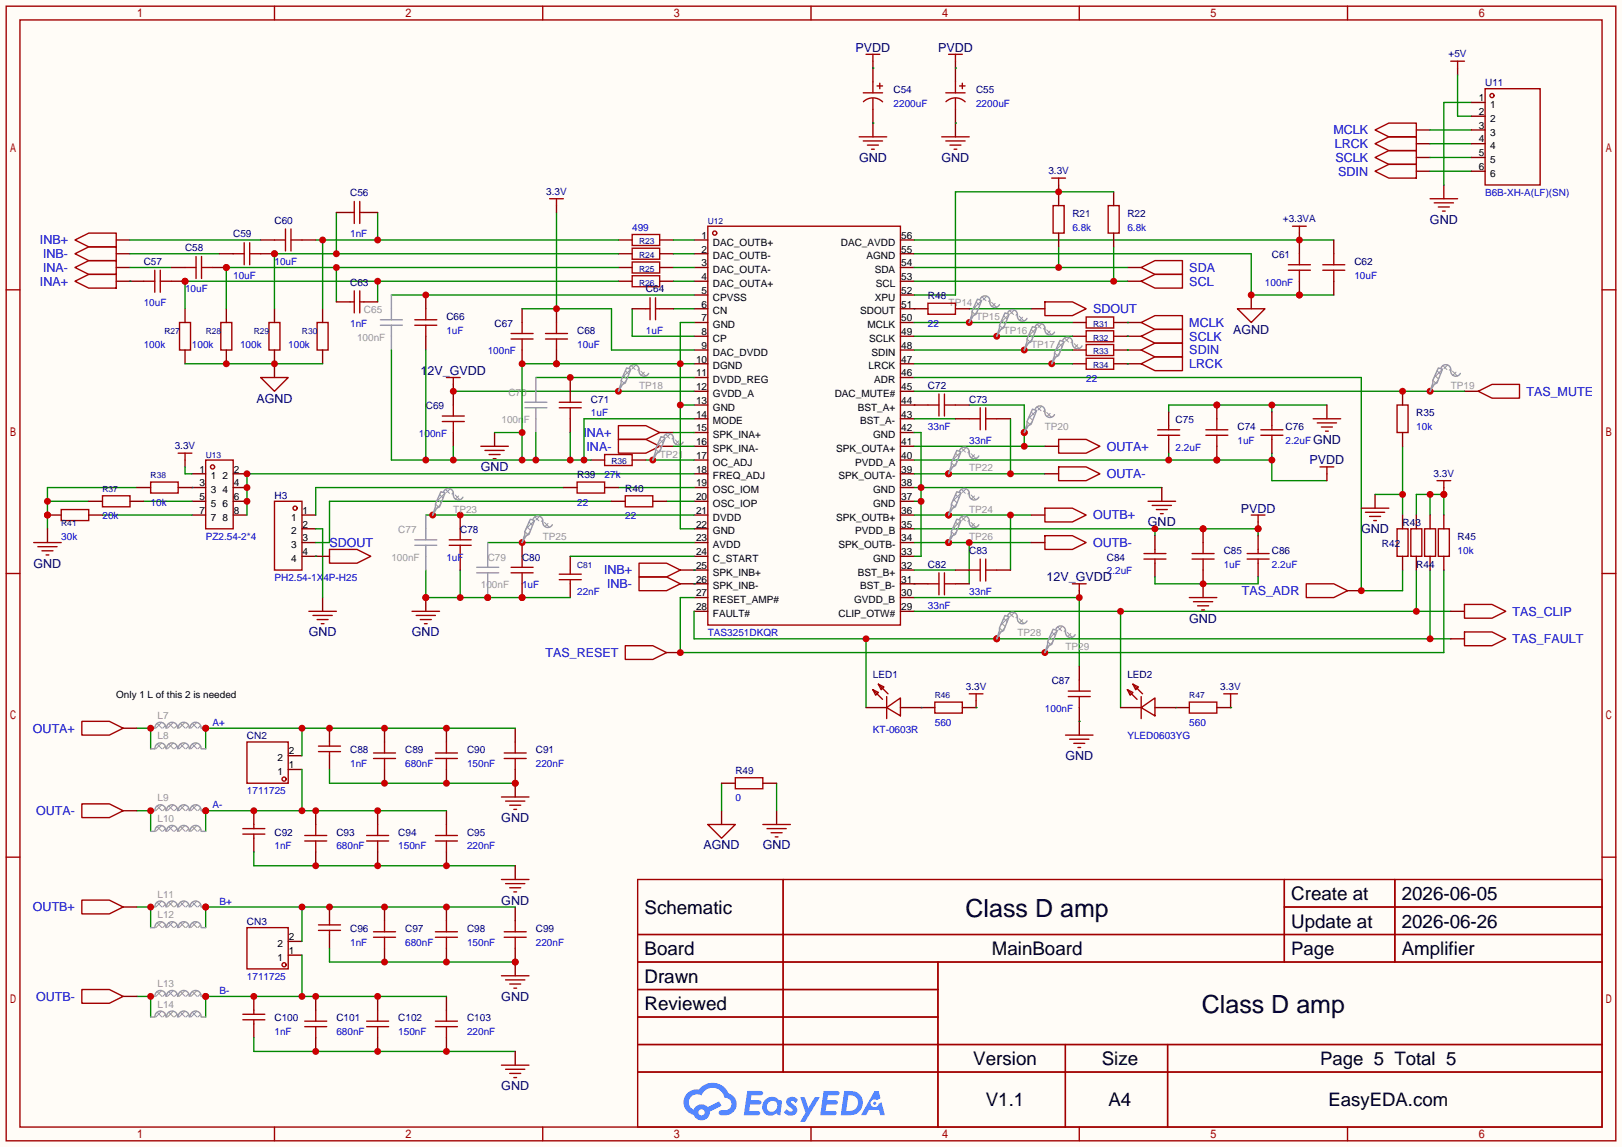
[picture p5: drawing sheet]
<svg xmlns="http://www.w3.org/2000/svg" width="299mm" height="212mm" viewBox="0 0 299 212" stroke-linecap="round" stroke-linejoin="round" font-family="sans-serif">
<defs><g id="words">
<g font-size="4.6">
<text x="178.3" y="169.4">Class D amp</text>
<text x="221.9" y="187.1">Class D amp</text>
</g>
<g font-size="3.5">
<text x="238.4" y="166.2">Create at</text>
<text x="258.8" y="166.2">2026-06-05</text>
<text x="119" y="168.8">Schematic</text>
<text x="238.4" y="171.3">Update at</text>
<text x="258.8" y="171.3">2026-06-26</text>
<text x="119" y="176.4">Board</text>
<text x="183.1" y="176.4">MainBoard</text>
<text x="258.8" y="176.4">Amplifier</text>
<text x="119" y="181.5">Drawn</text>
<text x="119" y="186.6">Reviewed</text>
<text x="179.7" y="196.7">Version</text>
<text x="203.4" y="196.7">Size</text>
<text x="182" y="204.3">V1.1</text>
<text x="204.7" y="204.3">A4</text>
</g>
<g font-size="3.4">
<text x="238.4" y="176.4">Page</text>
<text x="243.7" y="196.7">Page 5 Total 5</text>
<text x="245.3" y="204.3">EasyEDA.com</text>
</g>
<g font-size="2.3" fill="#000080">
<text x="158" y="9.6">PVDD</text>
<text x="173.2" y="9.6">PVDD</text>
<text x="158.6" y="29.9">GND</text>
<text x="173.8" y="29.9">GND</text>
<text x="264" y="41.3">GND</text>
<text x="227.7" y="61.6">AGND</text>
<text x="77.7" y="69.3">12V_GVDD</text>
<text x="47.3" y="74.3">AGND</text>
<text x="242.4" y="82">GND</text>
<text x="88.7" y="87">GND</text>
<text x="241.8" y="85.8">PVDD</text>
<text x="229.1" y="94.7">PVDD</text>
<text x="211.9" y="97.2">GND</text>
<text x="251.3" y="98.5">GND</text>
<text x="6.2" y="104.8">GND</text>
<text x="193.2" y="107.4">12V_GVDD</text>
<text x="57" y="117.5">GND</text>
<text x="76" y="117.5">GND</text>
<text x="219.6" y="115">GND</text>
<text x="196.7" y="140.4">GND</text>
<text x="92.6" y="151.8">GND</text>
<text x="129.9" y="156.9">AGND</text>
<text x="140.8" y="156.9">GND</text>
<text x="92.6" y="167.1">GND</text>
<text x="92.6" y="184.8">GND</text>
<text x="92.6" y="201.3">GND</text>
</g>
<g font-size="2.3" fill="#00f">
<text x="246.2" y="24.8">MCLK</text>
<text x="246.4" y="27.4">LRCK</text>
<text x="246.6" y="29.9">SCLK</text>
<text x="247.1" y="32.4">SDIN</text>
<text x="7.4" y="45.1">INB+</text>
<text x="8" y="47.7">INB-</text>
<text x="7.4" y="52.8">INA+</text>
<text x="8" y="50.2">INA-</text>
<text x="219.6" y="50.2">SDA</text>
<text x="219.6" y="52.8">SCL</text>
<text x="201.8" y="57.8">SDOUT</text>
<text x="219.6" y="60.4">MCLK</text>
<text x="219.6" y="62.9">SCLK</text>
<text x="219.6" y="65.5">SDIN</text>
<text x="219.6" y="68">LRCK</text>
<text x="281.8" y="73.1">TAS_MUTE</text>
<text x="107.7" y="80.7">INA+</text>
<text x="108.3" y="83.2">INA-</text>
<text x="204.3" y="83.2">OUTA+</text>
<text x="204.3" y="88.3">OUTA-</text>
<text x="201.8" y="95.9">OUTB+</text>
<text x="60.8" y="101">SDOUT</text>
<text x="201.8" y="101">OUTB-</text>
<text x="111.5" y="106.1">INB+</text>
<text x="112.1" y="108.6">INB-</text>
<text x="229.3" y="109.9">TAS_ADR</text>
<text x="279.3" y="113.7">TAS_CLIP</text>
<text x="279.3" y="118.8">TAS_FAULT</text>
<text x="100.7" y="121.3">TAS_RESET</text>
<text x="6.1" y="135.3">OUTA+</text>
<text x="6.7" y="150.5">OUTA-</text>
<text x="6.1" y="168.3">OUTB+</text>
<text x="6.7" y="184.8">OUTB-</text>
</g>
<g font-size="1.8" fill="#000080">
<text x="267.4" y="10.6">+5V</text>
<text x="165" y="17.2">C54</text>
<text x="180.2" y="17.2">C55</text>
<text x="274.2" y="15.9">U11</text>
<text x="100.8" y="36">3.3V</text>
<text x="193.6" y="32.2">3.3V</text>
<text x="50.7" y="41.3">C60</text>
<text x="64.6" y="36.2">C56</text>
<text x="198" y="40.1">R21</text>
<text x="208.2" y="40.1">R22</text>
<text x="236.8" y="41.1">+3.3VA</text>
<text x="34.2" y="46.4">C58</text>
<text x="43.1" y="43.9">C59</text>
<text x="234.8" y="47.7">C61</text>
<text x="26.5" y="48.9">C57</text>
<text x="64.6" y="52.8">C63</text>
<text x="250.1" y="48.9">C62</text>
<text x="82.4" y="59.1">C66</text>
<text x="119.3" y="54">C64</text>
<text x="171.3" y="55.3">R48</text>
<text x="91.3" y="60.4">C67</text>
<text x="106.6" y="61.6">C68</text>
<text x="171.3" y="71.8">C72</text>
<text x="78.6" y="75.6">C69</text>
<text x="109.1" y="74.3">C71</text>
<text x="178.9" y="74.3">C73</text>
<text x="261.5" y="76.9">R35</text>
<text x="32.3" y="83">3.3V</text>
<text x="217" y="78.2">C75</text>
<text x="228.5" y="79.4">C74</text>
<text x="237.4" y="79.4">C76</text>
<text x="106.6" y="88.3">R39</text>
<text x="264.7" y="88.1">3.3V</text>
<text x="50.7" y="92.1">H3</text>
<text x="115.4" y="90.9">R40</text>
<text x="85" y="98.5">C78</text>
<text x="255.1" y="101">R42</text>
<text x="259" y="97.2">R43</text>
<text x="269.1" y="99.7">R45</text>
<text x="96.4" y="103.6">C80</text>
<text x="171.3" y="104.8">C82</text>
<text x="178.9" y="102.3">C83</text>
<text x="204.3" y="103.6">C84</text>
<text x="225.9" y="102.3">C85</text>
<text x="234.8" y="102.3">C86</text>
<text x="261.5" y="104.8">R44</text>
<text x="161.2" y="125.1">LED1</text>
<text x="208.2" y="125.1">LED2</text>
<text x="178.3" y="127.4">3.3V</text>
<text x="194.2" y="126.4">C87</text>
<text x="225.3" y="127.4">3.3V</text>
<text x="45.6" y="136.6">CN2</text>
<text x="64.6" y="139.1">C88</text>
<text x="74.8" y="139.1">C89</text>
<text x="86.2" y="139.1">C90</text>
<text x="98.9" y="139.1">C91</text>
<text x="135.8" y="142.9">R49</text>
<text x="50.7" y="154.4">C92</text>
<text x="62.1" y="154.4">C93</text>
<text x="73.5" y="154.4">C94</text>
<text x="86.2" y="154.4">C95</text>
<text x="45.6" y="170.9">CN3</text>
<text x="64.6" y="172.1">C96</text>
<text x="74.8" y="172.1">C97</text>
<text x="86.2" y="172.1">C98</text>
<text x="98.9" y="172.1">C99</text>
<text x="50.7" y="188.6">C100</text>
<text x="62.1" y="188.6">C101</text>
<text x="73.5" y="188.6">C102</text>
<text x="86.2" y="188.6">C103</text>
</g>
<g font-size="1.8" fill="#00f">
<text x="165" y="19.7">2200uF</text>
<text x="180.2" y="19.7">2200uF</text>
<text x="274.2" y="36.2">B6B-XH-A(LF)(SN)</text>
<text x="64.6" y="43.9">1nF</text>
<text x="116.7" y="42.6">499</text>
<text x="198" y="42.6">6.8k</text>
<text x="208.2" y="42.6">6.8k</text>
<text x="43.1" y="51.5">10uF</text>
<text x="50.7" y="48.9">10uF</text>
<text x="233.6" y="52.8">100nF</text>
<text x="250.1" y="51.5">10uF</text>
<text x="26.5" y="56.6">10uF</text>
<text x="34.2" y="54">10uF</text>
<text x="26.5" y="64.2">100k</text>
<text x="35.4" y="64.2">100k</text>
<text x="44.3" y="64.2">100k</text>
<text x="53.2" y="64.2">100k</text>
<text x="64.6" y="60.4">1nF</text>
<text x="82.4" y="61.6">1uF</text>
<text x="90" y="65.5">100nF</text>
<text x="106.6" y="64.2">10uF</text>
<text x="119.3" y="61.6">1uF</text>
<text x="171.3" y="60.4">22</text>
<text x="200.5" y="70.5">22</text>
<text x="109.1" y="76.9">1uF</text>
<text x="77.3" y="80.7">100nF</text>
<text x="171.3" y="79.4">33nF</text>
<text x="178.9" y="82">33nF</text>
<text x="217" y="83.2">2.2uF</text>
<text x="228.5" y="82">1uF</text>
<text x="237.4" y="82">2.2uF</text>
<text x="261.5" y="79.4">10k</text>
<text x="111.6" y="88.3">27k</text>
<text x="18.9" y="95.9">20k</text>
<text x="27.8" y="93.4">10k</text>
<text x="106.6" y="93.4">22</text>
<text x="115.4" y="95.9">22</text>
<text x="11.3" y="99.7">30k</text>
<text x="38" y="99.7">PZ2.54-2*4</text>
<text x="50.7" y="107.4">PH2.54-1X4P-H25</text>
<text x="82.4" y="103.6">1uF</text>
<text x="204.3" y="106.1">2.2uF</text>
<text x="225.9" y="104.8">1uF</text>
<text x="234.8" y="104.8">2.2uF</text>
<text x="269.1" y="102.3">10k</text>
<text x="96.4" y="108.6">1uF</text>
<text x="106.6" y="109.9">22nF</text>
<text x="171.3" y="112.4">33nF</text>
<text x="178.9" y="109.9">33nF</text>
<text x="130.7" y="117.5">TAS3251DKQR</text>
<text x="192.9" y="131.5">100nF</text>
<text x="39.2" y="134">A+</text>
<text x="161.2" y="135.3">KT-0603R</text>
<text x="172.6" y="134">560</text>
<text x="208.2" y="136.6">YLED0603YG</text>
<text x="219.6" y="134">560</text>
<text x="64.6" y="141.7">1nF</text>
<text x="74.8" y="141.7">680nF</text>
<text x="86.2" y="141.7">150nF</text>
<text x="98.9" y="141.7">220nF</text>
<text x="39.2" y="149.3">A-</text>
<text x="45.6" y="146.7">1711725</text>
<text x="135.8" y="148">0</text>
<text x="50.7" y="156.9">1nF</text>
<text x="62.1" y="156.9">680nF</text>
<text x="73.5" y="156.9">150nF</text>
<text x="86.2" y="156.9">220nF</text>
<text x="40.5" y="167.1">B+</text>
<text x="64.6" y="174.7">1nF</text>
<text x="74.8" y="174.7">680nF</text>
<text x="86.2" y="174.7">150nF</text>
<text x="98.9" y="174.7">220nF</text>
<text x="40.5" y="183.6">B-</text>
<text x="45.6" y="181">1711725</text>
<text x="50.7" y="191.2">1nF</text>
<text x="62.1" y="191.2">680nF</text>
<text x="73.5" y="191.2">150nF</text>
<text x="86.2" y="191.2">220nF</text>
</g>
<g font-size="1.8">
<text x="273" y="18.7">1</text>
<text x="273" y="21.2">2</text>
<text x="273" y="23.8">3</text>
<text x="275.1" y="20">1</text>
<text x="275.1" y="22.5">2</text>
<text x="273" y="26.3">4</text>
<text x="273" y="28.9">5</text>
<text x="275.1" y="25">3</text>
<text x="275.1" y="27.6">4</text>
<text x="273" y="31.4">6</text>
<text x="275.1" y="30.1">5</text>
<text x="275.1" y="32.7">6</text>
<text x="129.5" y="44.1">1</text>
<text x="129.5" y="46.6">2</text>
<text x="131.6" y="45.4">DAC_OUTB+</text>
<text x="131.6" y="47.9">DAC_OUTB-</text>
<text x="155.2" y="45.4">DAC_AVDD</text>
<text x="160" y="47.9">AGND</text>
<text x="166.4" y="46.6">55</text>
<text x="166.4" y="44.1">56</text>
<text x="129.5" y="49.2">3</text>
<text x="129.5" y="51.7">4</text>
<text x="131.6" y="50.4">DAC_OUTA-</text>
<text x="131.6" y="53">DAC_OUTA+</text>
<text x="161.5" y="50.4">SDA</text>
<text x="161.7" y="53">SCL</text>
<text x="166.4" y="51.7">53</text>
<text x="166.4" y="49.2">54</text>
<text x="129.5" y="54.3">5</text>
<text x="129.5" y="56.8">6</text>
<text x="129.5" y="59.3">7</text>
<text x="131.6" y="55.5">CPVSS</text>
<text x="131.6" y="58.1">CN</text>
<text x="158.8" y="58.1">SDOUT</text>
<text x="161.5" y="55.5">XPU</text>
<text x="166.4" y="59.3">50</text>
<text x="166.4" y="56.8">51</text>
<text x="166.4" y="54.3">52</text>
<text x="129.5" y="61.9">8</text>
<text x="129.5" y="64.4">9</text>
<text x="131.6" y="60.6">GND</text>
<text x="131.6" y="63.1">CP</text>
<text x="131.6" y="65.7">DAC_DVDD</text>
<text x="160.2" y="60.6">MCLK</text>
<text x="160.5" y="63.1">SCLK</text>
<text x="160.9" y="65.7">SDIN</text>
<text x="166.4" y="64.4">48</text>
<text x="166.4" y="61.9">49</text>
<text x="128.5" y="67">10</text>
<text x="128.5" y="69.5">11</text>
<text x="131.6" y="68.2">DGND</text>
<text x="131.6" y="70.8">DVDD_REG</text>
<text x="160.4" y="68.2">LRCK</text>
<text x="161.4" y="70.8">ADR</text>
<text x="166.4" y="69.5">46</text>
<text x="166.4" y="67">47</text>
<text x="128.5" y="72">12</text>
<text x="128.5" y="74.6">13</text>
<text x="128.5" y="77.1">14</text>
<text x="131.6" y="73.3">GVDD_A</text>
<text x="131.6" y="75.8">GND</text>
<text x="154.1" y="73.3">DAC_MUTE#</text>
<text x="158.4" y="75.8">BST_A+</text>
<text x="166.4" y="77.1">43</text>
<text x="166.4" y="74.6">44</text>
<text x="166.4" y="72">45</text>
<text x="128.5" y="79.7">15</text>
<text x="128.5" y="82.2">16</text>
<text x="131.6" y="78.4">MODE</text>
<text x="131.6" y="80.9">SPK_INA+</text>
<text x="131.6" y="83.5">SPK_INA-</text>
<text x="154.4" y="83.5">SPK_OUTA+</text>
<text x="158.8" y="78.4">BST_A-</text>
<text x="161.2" y="80.9">GND</text>
<text x="166.4" y="82.2">41</text>
<text x="166.4" y="79.7">42</text>
<text x="36.8" y="87.3">1</text>
<text x="36.8" y="89.8">3</text>
<text x="38.9" y="88.5">1</text>
<text x="41.1" y="88.5">2</text>
<text x="43.2" y="89.8">4</text>
<text x="43.2" y="87.3">2</text>
<text x="128.5" y="84.7">17</text>
<text x="128.5" y="87.3">18</text>
<text x="128.5" y="89.8">19</text>
<text x="131.6" y="86">OC_ADJ</text>
<text x="131.6" y="88.5">FREQ_ADJ</text>
<text x="154.8" y="88.5">SPK_OUTA-</text>
<text x="157.9" y="86">PVDD_A</text>
<text x="166.4" y="89.8">38</text>
<text x="166.4" y="87.3">39</text>
<text x="166.4" y="84.7">40</text>
<text x="36.8" y="92.4">5</text>
<text x="36.8" y="94.9">7</text>
<text x="38.9" y="91.1">3</text>
<text x="38.9" y="93.6">5</text>
<text x="41.1" y="93.6">6</text>
<text x="41.1" y="91.1">4</text>
<text x="43.2" y="94.9">8</text>
<text x="43.2" y="92.4">6</text>
<text x="55.9" y="94.9">1</text>
<text x="128.5" y="92.4">20</text>
<text x="128.5" y="94.9">21</text>
<text x="131.6" y="91.1">OSC_IOM</text>
<text x="131.6" y="93.6">OSC_IOP</text>
<text x="161.2" y="93.6">GND</text>
<text x="161.2" y="91.1">GND</text>
<text x="166.4" y="94.9">36</text>
<text x="166.4" y="92.4">37</text>
<text x="38.9" y="96.2">7</text>
<text x="41.1" y="96.2">8</text>
<text x="53.8" y="96.2">1</text>
<text x="53.8" y="98.7">2</text>
<text x="53.8" y="101.2">3</text>
<text x="55.9" y="97.4">2</text>
<text x="55.9" y="100">3</text>
<text x="128.5" y="97.4">22</text>
<text x="128.5" y="100">23</text>
<text x="131.6" y="96.2">DVDD</text>
<text x="131.6" y="98.7">GND</text>
<text x="131.6" y="101.2">AVDD</text>
<text x="154.4" y="96.2">SPK_OUTB+</text>
<text x="154.8" y="101.2">SPK_OUTB-</text>
<text x="157.9" y="98.7">PVDD_B</text>
<text x="166.4" y="100">34</text>
<text x="166.4" y="97.4">35</text>
<text x="53.8" y="103.8">4</text>
<text x="55.9" y="102.5">4</text>
<text x="128.5" y="102.5">24</text>
<text x="128.5" y="105.1">25</text>
<text x="128.5" y="107.6">26</text>
<text x="131.6" y="103.8">C_START</text>
<text x="131.6" y="106.3">SPK_INB+</text>
<text x="158.4" y="106.3">BST_B+</text>
<text x="161.2" y="103.8">GND</text>
<text x="166.4" y="107.6">31</text>
<text x="166.4" y="105.1">32</text>
<text x="166.4" y="102.5">33</text>
<text x="128.5" y="110.1">27</text>
<text x="128.5" y="112.7">28</text>
<text x="131.6" y="108.9">SPK_INB-</text>
<text x="131.6" y="111.4">RESET_AMP#</text>
<text x="131.6" y="113.9">FAULT#</text>
<text x="154.8" y="113.9">CLIP_OTW#</text>
<text x="157.7" y="111.4">GVDD_B</text>
<text x="158.8" y="108.9">BST_B-</text>
<text x="166.4" y="112.7">29</text>
<text x="166.4" y="110.1">30</text>
<text x="21.5" y="128.9">Only 1 L of this 2 is needed</text>
<text x="51.2" y="143.2">1</text>
<text x="51.2" y="140.6">2</text>
<text x="53.3" y="141.9">1</text>
<text x="53.3" y="139.3">2</text>
<text x="53.3" y="173.6">2</text>
<text x="51.2" y="177.4">1</text>
<text x="51.2" y="174.9">2</text>
<text x="53.3" y="176.2">1</text>
</g>
<g font-size="1.8" fill="#999">
<text x="67.2" y="57.8">C65</text>
<text x="175.1" y="56.6">TP14</text>
<text x="180.2" y="59.1">TP15</text>
<text x="65.9" y="62.9">100nF</text>
<text x="185.3" y="61.6">TP16</text>
<text x="190.4" y="64.2">TP17</text>
<text x="118" y="71.8">TP18</text>
<text x="267.8" y="71.8">TP19</text>
<text x="93.9" y="73.1">C70</text>
<text x="92.6" y="78.2">100nF</text>
<text x="192.9" y="79.4">TP20</text>
<text x="121.8" y="84.5">TP21</text>
<text x="178.9" y="87">TP22</text>
<text x="83.7" y="94.7">TP23</text>
<text x="178.9" y="94.7">TP24</text>
<text x="73.5" y="98.5">C77</text>
<text x="100.2" y="99.7">TP25</text>
<text x="178.9" y="99.7">TP26</text>
<text x="72.3" y="103.6">100nF</text>
<text x="90" y="103.6">C79</text>
<text x="88.8" y="108.6">100nF</text>
<text x="187.8" y="117.5">TP28</text>
<text x="196.7" y="120.1">TP29</text>
<text x="29.1" y="136.6">L8</text>
<text x="29.1" y="132.8">L7</text>
<text x="29.1" y="148">L9</text>
<text x="29.1" y="151.8">L10</text>
<text x="29.1" y="165.8">L11</text>
<text x="29.1" y="169.6">L12</text>
<text x="29.1" y="182.3">L13</text>
<text x="29.1" y="186.1">L14</text>
</g>
<g font-size="1.6" fill="#000080">
<text x="130.7" y="41.3">U12</text>
<text x="118" y="45.1">R23</text>
<text x="118" y="47.7">R24</text>
<text x="118" y="50.2">R25</text>
<text x="118" y="52.8">R26</text>
<text x="30.4" y="61.6">R27</text>
<text x="38" y="61.6">R28</text>
<text x="46.9" y="61.6">R29</text>
<text x="55.8" y="61.6">R30</text>
<text x="201.8" y="60.4">R31</text>
<text x="201.8" y="62.9">R32</text>
<text x="201.8" y="65.5">R33</text>
<text x="201.8" y="68">R34</text>
<text x="27.8" y="88.3">R38</text>
<text x="38" y="84.5">U13</text>
<text x="112.9" y="85.8">R36</text>
<text x="18.9" y="90.9">R37</text>
<text x="11.3" y="97.2">R41</text>
<text x="106.6" y="104.8">C81</text>
<text x="172.6" y="129">R46</text>
<text x="219.6" y="129">R47</text>
</g>
</g></defs>
<path d="M0 0h299.5v211.8h-299.5z" fill="#fffcf7"/>
<g fill="none" stroke="#a10000" stroke-width=".25">
<path d="M1.1 1.1h297.2v209.6h-297.2zM3.7 3.7h292.1v204.5h-292.1zM50.7 1.1v2.6M100.2 1.1v2.6M149.7 1.1v2.6M199.3 1.1v2.6M248.8 1.1v2.6M1.1 53.5h2.6M295.8 53.5h2.5M1.1 105.9h2.6M295.8 105.9h2.5M1.1 158.3h2.6"/>
<path d="M295.8 158.3h2.5M117.7 162.4h178.1v45.8h-178.1zM117.7 172.6h178.1M117.7 177.7h178.1M144.6 162.4v35.6M173.2 177.7v30.5M237.1 162.4v15.3M237.1 167.5h58.7M257.5 162.4v15.3M117.7 182.8h55.5M117.7 192.9h178.1M117.7 187.8h55.5"/>
<path d="M117.7 198h178.1M196.7 192.9v15.3M215.6 192.9v15.3M50.7 208.2v2.5M100.2 208.2v2.5M149.7 208.2v2.5M199.3 208.2v2.5M248.8 208.2v2.5"/>
</g>
<g fill="#5487ff">
<path d="M145.5 202.8a1.3 1.3 0 0 1 1.8 .3l-.4 .6a.54 .54 0 0 0-.9-.2l.1 .2a1.58 1.58 0 0 1 1.1 1.6 1.43 1.43 0 0 1-2.5 .1l.5-.6a.64 .64 0 0 0 .5 .5 .64 .64 0 0 0 .7-.3l-.2-.2a1.6 1.6 0 0 1-1-1.6z"/>
<path d="M147.7 202.7h.9l.7 1.9 1.1-1.9h.9l-2.7 4.5h-.9l1-1.7z"/>
<path d="M138 201.5h1.6a1.31 1.31 0 0 1 1.2 .2 .4 .4 0 0 1-.3 .6h-1.8l-.1 .9h1.6a.4 .4 0 0 1 .4 .4 .4 .4 0 0 1-.4 .4h-1.7l-.2 1.2h.8a1.23 1.23 0 0 1 1.2 .2 .39 .39 0 0 1-.3 .6h-2.7z"/>
<path d="M152.1 201.5h1.6a1.32 1.32 0 0 1 1.3 .2 .39 .39 0 0 1-.4 .6h-1.7l-.2 .9h1.7a.4 .4 0 0 1 .3 .4 .4 .4 0 0 1-.4 .4h-1.7l-.2 1.2h.8a1.23 1.23 0 0 1 1.2 .2 .39 .39 0 0 1-.3 .6h-2.7z"/>
<path d="M161.5 201.5h.7l.4 1.3-.7 .4a.75 .75 0 0 0-1.1 .3 .75 .75 0 0 0 .5 1 .75 .75 0 0 0 .9-.6l.6-.3 .6 2.4h-.9l-.2-1h-1.9l-.5 1h-.9z"/>
<path d="M155.9 201.5l-.7 4.5h1.5a2.27 2.27 0 0 0 2.6-2.3 2.27 2.27 0 0 0-2.7-2.2zM156.6 202.3a1.5 1.5 0 0 1 1.8 1.5 1.5 1.5 0 0 1-1.9 1.4h-.3z"/>
<path d="M141.3 203.1a1.62 1.62 0 0 0-.4 2.1 1.62 1.62 0 0 0 2 .7l.4-.3 .3 .3 .5 .1 .3-2.5-.2-.3h-.4a1.58 1.58 0 0 0-2.5-.1zM141.9 203.6a.99 .99 0 0 1 1.6 .3 .99 .99 0 0 1-.9 1.4 .94 .94 0 0 1-1-.5 .94 .94 0 0 1 .3-1.2z"/>
<path d="M126.9 201.9a2.37 2.37 0 0 0 1.2 4 1.54 1.54 0 0 0 1.7 1 1.54 1.54 0 0 0 1.3-1.6l2.1-1.1-.5-.8-2 1.1a1.57 1.57 0 0 0-2.6 .4 1.5 1.5 0 0 1-.8-2.1 1.5 1.5 0 0 1 2.2-.5 2.23 2.23 0 0 1 2.3-1.4 2.23 2.23 0 0 1 2 1.8 1.16 1.16 0 0 1 1.2 1.1 1.16 1.16 0 0 1-1 1.3h-.7a.47 .47 0 0 0-.6 .3 .47 .47 0 0 0 .4 .6 2.23 2.23 0 0 0 2.3-.7 2.23 2.23 0 0 0 .4-2.3 2.16 2.16 0 0 0-1.3-1.1 3.2 3.2 0 0 0-5.4-.7l-1.2 .1zM129 205.4a.58 .58 0 0 1 1.1 0 .58 .58 0 0 1-1.1 0z"/>
<circle cx="161.5" cy="203.8" r=".28"/>
</g>
<g fill="none" stroke="#a10000" stroke-width=".25">
<path d="M130.7 41.8h35.5v73.6h-35.5z"/>
<circle cx="132" cy="43.1" r=".38"/>
</g>
<g fill="none" stroke="#870000" stroke-width=".25">
<path d="M128.1 44.3h2.6M128.1 46.9h2.6M128.1 49.4h2.6M128.1 51.9h2.6M128.1 54.5h2.6M128.1 57h2.6M128.1 59.6h2.6M166.2 44.3h2.6M166.2 46.9h2.6M166.2 49.4h2.6M166.2 51.9h2.6M166.2 54.5h2.6"/>
<path d="M166.2 57h2.6M166.2 59.6h2.6M128.1 62.1h2.6M128.1 64.6h2.6M128.1 67.2h2.6M128.1 69.7h2.6M128.1 72.3h2.6M128.1 74.8h2.6M128.1 77.3h2.6M128.1 79.9h2.6M166.2 62.1h2.6M166.2 64.6h2.6"/>
<path d="M166.2 67.2h2.6M166.2 69.7h2.6M166.2 72.3h2.6M166.2 74.8h2.6M166.2 77.3h2.6M166.2 79.9h2.6M128.1 82.4h2.6M128.1 85h2.6M128.1 87.5h2.6M128.1 90h2.6M128.1 92.6h2.6M128.1 95.1h2.6"/>
<path d="M128.1 97.7h2.6M166.2 82.4h2.6M166.2 85h2.6M166.2 87.5h2.6M166.2 90h2.6M166.2 92.6h2.6M166.2 95.1h2.6M166.2 97.7h2.6M128.1 100.2h2.6M128.1 102.7h2.6M128.1 105.3h2.6M128.1 107.8h2.6"/>
<path d="M128.1 110.4h2.6M128.1 112.9h2.6M166.2 100.2h2.6M166.2 102.7h2.6M166.2 105.3h2.6M166.2 107.8h2.6M166.2 110.4h2.6M166.2 112.9h2.6"/>
</g>
<path d="M168.8 69.7h82.5v39.4h7.7v-3.8M168.8 112.9h99M206.9 112.9v17.8M261.5 105.3v7.6" fill="none" stroke="#008700" stroke-width=".25"/>
<g fill="#c00">
<circle cx="261.5" cy="112.9" r=".63"/>
<circle cx="206.9" cy="112.9" r=".63"/>
</g>
<path d="M128.1 112.9v5.1h139.7M159.9 118v12.7M264 105.3v12.7" fill="none" stroke="#008700" stroke-width=".25"/>
<g fill="#c00">
<circle cx="159.9" cy="118" r=".63"/>
<circle cx="184" cy="118" r=".63"/>
<circle cx="264" cy="118" r=".63"/>
</g>
<path d="M261.5 95.1v-3.8h5.1v3.8M264 91.3v3.8M266.6 105.3v15.2h-141v-10.1h2.5" fill="none" stroke="#008700" stroke-width=".25"/>
<g fill="#c00">
<circle cx="264" cy="91.3" r=".63"/>
<circle cx="266.6" cy="91.3" r=".63"/>
</g>
<path d="M266.6 90v1.3" fill="none" stroke="#870000" stroke-width=".25"/>
<circle cx="266.6" cy="91.3" r=".63" fill="#c00"/>
<path d="M265.3 88.8h2.5M266.6 88.8v1.2" fill="none" stroke="#a10000" stroke-width=".25"/>
<path d="M123.1 120.5h2.5" fill="none" stroke="#870000" stroke-width=".25"/>
<circle cx="125.6" cy="120.5" r=".63" fill="#c00"/>
<path d="M115.4 119.3h5.1l2.6 1.2-2.6 1.3h-5.1zM270.4 116.7h5.1l2.5 1.3-2.5 1.3h-5.1zM270.4 111.6h5.1l2.5 1.3-2.5 1.3h-5.1z" fill="none" stroke="#a10000" stroke-width=".25"/>
<path d="M248.8 109.1h2.5M267.8 118h2.6M267.8 112.9h2.6" fill="none" stroke="#870000" stroke-width=".25"/>
<circle cx="251.3" cy="109.1" r=".63" fill="#c00"/>
<path d="M251.3 93.9h5.1M252.1 94.6h3.6M252.9 95.4h2M253.6 96.1h.5M241.2 107.8h5.1l2.5 1.3-2.5 1.3h-5.1z" fill="none" stroke="#a10000" stroke-width=".25"/>
<path d="M253.9 91.3v2.6" fill="none" stroke="#870000" stroke-width=".25"/>
<path d="M253.9 91.3h5.1M259 82.4v12.7" fill="none" stroke="#008700" stroke-width=".25"/>
<circle cx="259" cy="91.3" r=".63" fill="#c00"/>
<path d="M259 72.3v2.5M270.4 72.3h2.5" fill="none" stroke="#870000" stroke-width=".25"/>
<path d="M257.9 74.8h2.1v5.1h-2.1zM272.9 72.3l2.6-1.3h5v2.5h-5z" fill="none" stroke="#a10000" stroke-width=".25"/>
<path d="M168.8 72.3h101.6" fill="none" stroke="#008700" stroke-width=".25"/>
<circle cx="259" cy="72.3" r=".63" fill="#c00"/>
<path d="M198 59.6h2.5M205.6 59.6h5.1M208.2 49.4h2.5M208.2 51.9h2.5M198 62.1h2.5M198 64.6h2.5M198 67.2h2.5M205.6 62.1h5.1M205.6 64.6h5.1M205.6 67.2h5.1M259 79.9v2.5" fill="none" stroke="#870000" stroke-width=".25"/>
<path d="M200.5 58.5h5.1v2.1h-5.1zM210.7 59.6l2.5-1.3h5.1v2.5h-5.1zM210.7 49.4l2.5-1.3h5.1v2.6h-5.1zM210.7 51.9l2.5-1.2h5.1v2.5h-5.1zM200.5 61.1h5.1v2h-5.1zM200.5 63.6h5.1v2.1h-5.1zM200.5 66.2h5.1v2h-5.1zM210.7 62.1l2.5-1.3h5.1v2.6h-5.1zM210.7 64.6l2.5-1.2h5.1v2.5h-5.1zM210.7 67.2l2.5-1.3h5.1v2.6h-5.1z" fill="none" stroke="#a10000" stroke-width=".25"/>
<path d="M168.8 59.6h29.2M168.8 49.4h39.4M195.5 45.6v3.8M208.2 59.6h.1M168.8 62.1h29.2M168.8 64.6h29.2M168.8 67.2h29.2M208.2 62.1h.1M208.2 64.6h.1M208.2 67.2h.1" fill="none" stroke="#008700" stroke-width=".25"/>
<circle cx="195.5" cy="49.4" r=".63" fill="#c00"/>
<path d="M168.8 51.9h39.4M205.6 45.6v6.3" fill="none" stroke="#008700" stroke-width=".25"/>
<circle cx="205.6" cy="51.9" r=".63" fill="#c00"/>
<path d="M195.5 34.2v1.2M170.1 130.7h2.5M180.2 129.4v1.3h-2.5M217 130.7h2.6M227.2 129.4v1.3h-2.5" fill="none" stroke="#870000" stroke-width=".25"/>
<path d="M194.2 32.9h2.5M195.5 32.9v1.3M172.6 129.7h5.1v2h-5.1zM178.9 128.1h2.6M180.2 128.1v1.3M219.6 129.7h5.1v2h-5.1zM225.9 128.1h2.6M227.2 128.1v1.3" fill="none" stroke="#a10000" stroke-width=".25"/>
<path d="M168.8 74.8h.1M168.8 77.3h7.6M168.8 107.8h.1M168.8 105.3h7.6M168.8 100.2h21.6M178.9 100.2v7.6M170.1 130.7h.1M180.2 130.7h.1M217 130.7h.1M227.2 130.7h.1" fill="none" stroke="#008700" stroke-width=".25"/>
<g fill="#c00">
<circle cx="178.9" cy="100.2" r=".63"/>
<circle cx="175.1" cy="100.2" r=".63"/>
</g>
<path d="M186.6 77.3v10.2M168.8 87.5h24.1" fill="none" stroke="#008700" stroke-width=".25"/>
<g fill="#c00">
<circle cx="186.6" cy="87.5" r=".63"/>
<circle cx="175.1" cy="87.5" r=".63"/>
</g>
<path d="M178.9 74.8h10.2v7.6M168.8 82.4h24.1" fill="none" stroke="#008700" stroke-width=".25"/>
<g fill="#c00">
<circle cx="189.1" cy="79.9" r=".63"/>
<circle cx="189.1" cy="82.4" r=".63"/>
</g>
<g fill="none" stroke="#870000" stroke-width=".25">
<path d="M269.1 12.6v1.2M261.5 31.6h2.5M261.5 29.1h2.5M261.5 26.5h2.5M261.5 24h2.5M266.6 34.2v2.5M53.2 139.6h2.6M53.2 142.1h2.6M53.2 176.4h2.6M53.2 173.9h2.6M60.8 167.5v2.6M60.8 172.6v2.5"/>
<path d="M71 167.5v2.6M71 175.1v2.6M82.4 167.5v2.6M82.4 175.1v2.6M95.1 167.5v2.6M95.1 175.1v2.6M46.9 184v2.6M46.9 189.1v2.5"/>
</g>
<g fill="none" stroke="#a10000" stroke-width=".25">
<path d="M267.8 11.3h2.6M269.1 11.3v1.3M253.9 31.6l2.5-1.2h5.1v2.5h-5.1zM253.9 29.1l2.5-1.3h5.1v2.6h-5.1zM253.9 26.5l2.5-1.2h5.1v2.5h-5.1zM253.9 24l2.5-1.3h5.1v2.6h-5.1zM264 36.7h5.1M264.8 37.5h3.6M265.6 38.2h2M266.3 39h.5M45.6 137h7.6v7.7h-7.6zM45.6 171.3h7.6v7.6h-7.6z"/>
<path d="M58.8 171.8h4.1M58.8 170.8h4.1M60.8 170.1v.7M60.8 171.8v.8M69 173.1h4M69 172.1h4M71 170.1v2M71 173.1v2M80.4 173.1h4.1M80.4 172.1h4.1M82.4 170.1v2M82.4 173.1v2"/>
<path d="M93.1 173.1h4.1M93.1 172.1h4.1M95.1 170.1v2M95.1 173.1v2M44.8 188.3h4.1M44.8 187.3h4.1M46.9 186.6v.7M46.9 188.3v.8"/>
<circle cx="52.5" cy="143.9" r=".38"/>
<circle cx="52.5" cy="178.2" r=".38"/>
</g>
<path d="M269.1 13.8v7.7h2.6M271.7 18.9h-5.1v15.3M264 24h7.7M264 26.5h7.7M264 29.1h7.7M264 31.6h7.7M55.8 167.5v6.4M95.1 167.5h-57.1v3.8" fill="none" stroke="#008700" stroke-width=".25"/>
<g fill="#c00">
<circle cx="38" cy="167.5" r=".63"/>
<circle cx="55.8" cy="167.5" r=".63"/>
<circle cx="60.8" cy="167.5" r=".63"/>
<circle cx="71" cy="167.5" r=".63"/>
<circle cx="82.4" cy="167.5" r=".63"/>
</g>
<path d="M60.8 175.1v2.6h34.3" fill="none" stroke="#008700" stroke-width=".25"/>
<g fill="#c00">
<circle cx="71" cy="177.7" r=".63"/>
<circle cx="82.4" cy="177.7" r=".63"/>
<circle cx="95.1" cy="177.7" r=".63"/>
</g>
<path d="M168.8 95.1h21.6M186.6 95.1v10.2" fill="none" stroke="#008700" stroke-width=".25"/>
<g fill="#c00">
<circle cx="186.6" cy="95.1" r=".63"/>
<circle cx="175.1" cy="95.1" r=".63"/>
</g>
<path d="M56.3 189.6h4M56.3 188.6h4M58.3 186.6v2M58.3 189.6v2M67.7 189.6h4.1M67.7 188.6h4.1M69.7 186.6v2M69.7 189.6v2M80.4 189.6h4.1M80.4 188.6h4.1M82.4 186.6v2M82.4 189.6v2" fill="none" stroke="#a10000" stroke-width=".25"/>
<path d="M58.3 184v2.6M58.3 191.6v2.6M69.7 184v2.6M69.7 191.6v2.6M82.4 184v2.6M82.4 191.6v2.6" fill="none" stroke="#870000" stroke-width=".25"/>
<path d="M46.9 191.6v2.6h48.2" fill="none" stroke="#008700" stroke-width=".25"/>
<g fill="#c00">
<circle cx="69.7" cy="194.2" r=".63"/>
<circle cx="58.3" cy="194.2" r=".63"/>
<circle cx="82.4" cy="194.2" r=".63"/>
</g>
<path d="M55.8 134.5v5.1M95.1 134.5h-57.1v3.8M25.3 167.5h2.5v3.8M25.3 184h2.5v3.8" fill="none" stroke="#008700" stroke-width=".25"/>
<g fill="none" stroke="#a10000" stroke-width=".25">
<path d="M58.8 138.8h4.1M58.8 137.8h4.1M60.8 137v.8M60.8 138.8v.8M69 139.1h4M71 137v2.1M80.4 139.1h4.1M82.4 137v2.1M93.1 139.1h4.1M95.1 137v2.1M44.8 154.1h4.1M44.8 153h4.1"/>
<path d="M46.9 152.3v.7M46.9 154.1v.7M69 140.1h4M71 140.1v2M80.4 140.1h4.1M82.4 140.1v2M93.1 140.1h4.1M95.1 140.1v2"/>
</g>
<path d="M60.8 134.5v2.5M60.8 139.6v2.5M71 134.5v2.5M82.4 134.5v2.5M95.1 134.5v2.5M46.9 149.7v2.6M46.9 154.8v2.6M71 142.1v2.6M82.4 142.1v2.6M95.1 142.1v2.6" fill="none" stroke="#870000" stroke-width=".25"/>
<g fill="#c00">
<circle cx="38" cy="134.5" r=".63"/>
<circle cx="55.8" cy="134.5" r=".63"/>
<circle cx="60.8" cy="134.5" r=".63"/>
<circle cx="71" cy="134.5" r=".63"/>
<circle cx="82.4" cy="134.5" r=".63"/>
</g>
<path d="M60.8 142.1v2.6h34.3" fill="none" stroke="#008700" stroke-width=".25"/>
<g fill="#c00">
<circle cx="71" cy="144.7" r=".63"/>
<circle cx="82.4" cy="144.7" r=".63"/>
<circle cx="95.1" cy="144.7" r=".63"/>
</g>
<path d="M56.3 155.3h4M56.3 154.3h4M58.3 152.3v2M58.3 155.3v2.1M67.7 155.3h4.1M67.7 154.3h4.1M69.7 152.3v2M69.7 155.3v2.1M80.4 155.3h4.1M80.4 154.3h4.1M82.4 152.3v2M82.4 155.3v2.1" fill="none" stroke="#a10000" stroke-width=".25"/>
<path d="M58.3 149.7v2.6M58.3 157.4v2.5M69.7 149.7v2.6M69.7 157.4v2.5M82.4 149.7v2.6M82.4 157.4v2.5" fill="none" stroke="#870000" stroke-width=".25"/>
<path d="M46.9 157.4v2.5h48.2" fill="none" stroke="#008700" stroke-width=".25"/>
<g fill="#c00">
<circle cx="69.7" cy="159.9" r=".63"/>
<circle cx="58.3" cy="159.9" r=".63"/>
<circle cx="82.4" cy="159.9" r=".63"/>
</g>
<path d="M25.3 134.5h2.5v3.8M25.3 149.7h2.5v3.8M55.8 142.1v7.6M82.4 149.7h-44.4v3.8" fill="none" stroke="#008700" stroke-width=".25"/>
<g fill="#c00">
<circle cx="69.7" cy="149.7" r=".63"/>
<circle cx="58.3" cy="149.7" r=".63"/>
<circle cx="55.8" cy="149.7" r=".63"/>
<circle cx="46.9" cy="149.7" r=".63"/>
<circle cx="38" cy="149.7" r=".63"/>
</g>
<g fill="none" stroke="#870000" stroke-width=".25">
<path d="M34.2 57v2.6M41.8 57v2.6M50.7 57v2.6M59.6 57v2.6M114.2 44.3h2.5M114.2 46.9h2.5M114.2 49.4h2.5M114.2 51.9h2.5M121.8 44.3h2.5M121.8 46.9h2.5M121.8 49.4h2.5M121.8 51.9h2.5"/>
<path d="M34.2 64.6v2.6M41.8 64.6v2.6M50.7 64.6v2.6M59.6 64.6v2.6M190.4 95.1h2.5M192.9 87.5h2.6M192.9 82.4h2.6M190.4 100.2h2.5M22.7 134.5h2.6M22.7 149.7h2.6M22.7 167.5h2.6M22.7 184h2.6"/>
</g>
<g fill="none" stroke="#a10000" stroke-width=".25">
<path d="M33.1 59.6h2.1v5h-2.1zM40.8 59.6h2v5h-2zM49.7 59.6h2v5h-2zM58.5 59.6h2.1v5h-2.1zM116.7 43.3h5.1v2h-5.1zM116.7 45.8h5.1v2.1h-5.1zM116.7 48.4h5.1v2h-5.1zM116.7 50.9h5.1v2.1h-5.1zM192.9 98.9h5.1l2.5 1.3-2.5 1.3h-5.1zM192.9 93.9h5.1l2.5 1.2-2.5 1.3h-5.1zM195.5 86.2h5l2.6 1.3-2.6 1.3h-5zM195.5 81.2h5l2.6 1.2-2.6 1.3h-5z"/>
<path d="M15.1 133.2h5.1l2.5 1.3-2.5 1.3h-5.1zM15.1 148.5h5.1l2.5 1.2-2.5 1.3h-5.1zM15.1 166.2h5.1l2.5 1.3-2.5 1.3h-5.1zM15.1 182.8h5.1l2.5 1.2-2.5 1.3h-5.1z"/>
</g>
<path d="M69.7 39.2v5.1M58.3 44.3h55.9M59.6 44.3v12.7M124.3 51.9h3.8M124.3 49.4h3.8M124.3 46.9h3.8M124.3 44.3h3.8" fill="none" stroke="#008700" stroke-width=".25"/>
<g fill="#c00">
<circle cx="59.6" cy="44.3" r=".63"/>
<circle cx="69.7" cy="44.3" r=".63"/>
</g>
<path d="M62.1 39.2v7.7M114.2 46.9h-63.5v10.1" fill="none" stroke="#008700" stroke-width=".25"/>
<g fill="#c00">
<circle cx="50.7" cy="46.9" r=".63"/>
<circle cx="62.1" cy="46.9" r=".63"/>
</g>
<path d="M62.1 49.4v6.4M114.2 49.4h-72.4v7.6" fill="none" stroke="#008700" stroke-width=".25"/>
<g fill="#c00">
<circle cx="41.8" cy="49.4" r=".63"/>
<circle cx="62.1" cy="49.4" r=".63"/>
</g>
<path d="M69.7 51.9v3.9M114.2 51.9h-80v5.1" fill="none" stroke="#008700" stroke-width=".25"/>
<g fill="#c00">
<circle cx="34.2" cy="51.9" r=".63"/>
<circle cx="69.7" cy="51.9" r=".63"/>
</g>
<g fill="none" stroke="#870000" stroke-width=".25">
<path d="M62.1 39.2h2.5M67.2 39.2h2.5M21.5 51.9h2.5M21.5 46.9h2.5M21.5 49.4h2.5M21.5 44.3h2.5M62.1 55.8h2.5M67.2 55.8h2.5M50.7 67.2v2.5M121.8 79.9h2.5M34.2 85v1.2M35.4 87.5h2.6"/>
<path d="M35.4 95.1h2.6M35.4 90h2.6M35.4 92.6h2.6M43.1 87.5h2.5M43.1 95.1h2.5M43.1 90h2.5M43.1 92.6h2.5M121.8 82.4h2.5M105.3 102.7v2.6M105.3 107.8v2.6M125.6 105.3h2.5M125.6 107.8h2.5"/>
</g>
<g fill="none" stroke="#a10000" stroke-width=".25">
<path d="M64.6 39.2h.8M65.4 37.2v4.1M66.4 37.2v4.1M66.4 39.2h.8M13.8 51.9l2.6-1.2h5.1v2.5h-5.1zM13.8 46.9l2.6-1.3h5.1v2.5h-5.1zM13.8 49.4l2.6-1.3h5.1v2.6h-5.1zM13.8 44.3l2.6-1.2h5.1v2.5h-5.1zM64.6 55.8h.8M65.4 53.7v4.1M66.4 53.7v4.1M66.4 55.8h.8"/>
<path d="M48.1 69.7h5.1l-2.5 2.6zM114.2 78.6h5.1l2.5 1.3-2.5 1.3h-5.1zM32.9 83.7h2.5M34.2 83.7v1.3M38 85h5.1v12.7h-5.1zM114.2 81.2h5.1l2.5 1.2-2.5 1.3h-5.1zM103.3 107.1h4M103.3 106h4M105.3 105.3v.7M105.3 107.1v.7M118 104h5.1l2.5 1.3-2.5 1.3h-5.1zM118 106.6h5.1l2.5 1.2-2.5 1.3h-5.1z"/>
<circle cx="39.2" cy="86.2" r=".38"/>
</g>
<g fill="none" stroke="#008700" stroke-width=".25">
<path d="M24 49.4h7.6M24 46.9h16.5M24 44.3h24.1M72.3 54.5h55.8M124.3 79.9h3.8M8.8 92.6h7.6M18.9 95.1h16.5M25.3 90h-16.5v7.7M26.5 92.6h8.9M34.2 86.2v1.3h1.2M35.4 90h.1M124.3 82.4h3.8"/>
<path d="M105.3 102.7h22.8M128.1 105.3h.1M128.1 107.8h.1"/>
</g>
<g fill="#c00">
<circle cx="8.8" cy="95.1" r=".63"/>
<circle cx="8.8" cy="92.6" r=".63"/>
</g>
<path d="M128.1 87.5h-82.5v7.6" fill="none" stroke="#008700" stroke-width=".25"/>
<g fill="#c00">
<circle cx="45.6" cy="87.5" r=".63"/>
<circle cx="45.6" cy="90" r=".63"/>
<circle cx="45.6" cy="92.6" r=".63"/>
</g>
<g fill="none" stroke="#a10000" stroke-width=".25">
<path d="M228.5 57h5.1l-2.6 2.6zM50.7 92.6h5.1v12.7h-5.1zM57 112.9h5.1M57.8 113.7h3.5M58.5 114.4h2.1M59.3 115.2h.5"/>
<circle cx="54.5" cy="93.9" r=".38"/>
</g>
<path d="M231 54.5v2.5M55.8 95.1h2.5M55.8 97.7h2.5M55.8 100.2h2.5M55.8 102.7h2.5M59.6 110.4v2.5" fill="none" stroke="#870000" stroke-width=".25"/>
<path d="M168.8 46.9h62.2v7.6h15.3M58.3 97.7h1.3v12.7M104 90h-45.7v5.1M112.9 92.6h-52.1v7.6h-2.5M114.2 90h13.9" fill="none" stroke="#008700" stroke-width=".25"/>
<g fill="#c00">
<circle cx="231" cy="54.5" r=".63"/>
<circle cx="239.9" cy="54.5" r=".63"/>
</g>
<path d="M168.8 79.9h1.3v22.8h-1.3M168.8 90h45.7M168.8 92.6h1.3" fill="none" stroke="#008700" stroke-width=".25"/>
<g fill="#c00">
<circle cx="170.1" cy="90" r=".63"/>
<circle cx="170.1" cy="92.6" r=".63"/>
</g>
<path d="M214.5 90v2.6" fill="none" stroke="#870000" stroke-width=".25"/>
<path d="M212 92.6h5M212.7 93.3h3.6M213.5 94.1h2M214.2 94.9h.6" fill="none" stroke="#a10000" stroke-width=".25"/>
<path d="M168.8 97.7h63.5v1.2M213.2 97.7v1.2" fill="none" stroke="#008700" stroke-width=".25"/>
<g fill="#c00">
<circle cx="222.1" cy="97.7" r=".63"/>
<circle cx="213.2" cy="97.7" r=".63"/>
<circle cx="232.3" cy="97.7" r=".63"/>
</g>
<g fill="none" stroke="#a10000" stroke-width=".25">
<path d="M159.4 17.1h3.5M159.4 18.8a2.54 2.54 0 0 1 3.5 0M159.9 10h2.5M161.2 10v1.3M161.2 15.1v2M161.2 18.2v2M161.9 15.9h1M162.4 15.4v1M174.6 17.1h3.6M174.7 18.8a2.54 2.54 0 0 1 3.5 0M175.1 10h2.6M176.4 10v1.3"/>
<path d="M176.4 15.1v2M176.4 18.2v2M177.2 15.9h1M177.7 15.4v1M211.2 103.3h4.1M211.2 102.2h4.1M213.2 101.5v.7M213.2 103.3v.7M230.3 103.3h4M230.3 102.2h4M232.3 101.5v.7M232.3 103.3v.7"/>
</g>
<path d="M161.2 11.3v3.8M176.4 11.3v3.8M161.2 20.2v2.5M176.4 20.2v2.5M213.2 98.9v2.6M232.3 96.4v1.3M232.3 98.9v2.6M213.2 104v2.6M232.3 104v2.6" fill="none" stroke="#870000" stroke-width=".25"/>
<path d="M161.2 12.6h.1M176.4 12.6h.1M213.2 106.6v1.2h19.1v-1.2" fill="none" stroke="#008700" stroke-width=".25"/>
<circle cx="232.3" cy="97.7" r=".63" fill="#c00"/>
<path d="M231 95.1h2.6M232.3 95.1v1.3" fill="none" stroke="#a10000" stroke-width=".25"/>
<path d="M234.8 74.8v1.3M245 74.8h-29.2v1.3" fill="none" stroke="#008700" stroke-width=".25"/>
<g fill="#c00">
<circle cx="224.7" cy="74.8" r=".63"/>
<circle cx="234.8" cy="74.8" r=".63"/>
</g>
<path d="M213.7 79.4h4.1M215.8 78.6v.8M213.7 80.4h4.1M215.8 80.4v.8" fill="none" stroke="#a10000" stroke-width=".25"/>
<path d="M215.8 76.1v2.5M215.8 81.2v2.5" fill="none" stroke="#870000" stroke-width=".25"/>
<path d="M168.8 85h66M215.8 83.7v1.3M234.8 83.7v5.1h10.2" fill="none" stroke="#008700" stroke-width=".25"/>
<g fill="#c00">
<circle cx="215.8" cy="85" r=".63"/>
<circle cx="224.7" cy="85" r=".63"/>
<circle cx="234.8" cy="85" r=".63"/>
</g>
<path d="M82.4 69.7h2.6M83.7 69.7v1.3M232.8 79.4h4.1M234.8 78.6v.8M232.8 80.4h4.1M234.8 80.4v.8M243.7 86.2h2.6M245 86.2v1.3M198 107.8h2.5M199.3 107.8v1.3" fill="none" stroke="#a10000" stroke-width=".25"/>
<path d="M83.7 71v1.3M234.8 76.1v2.5M234.8 81.2v2.5M245 87.5v1.3M199.3 109.1v1.3" fill="none" stroke="#870000" stroke-width=".25"/>
<path d="M83.7 72.3h44.4M168.8 110.4h30.5v12.7" fill="none" stroke="#008700" stroke-width=".25"/>
<circle cx="199.3" cy="110.4" r=".63" fill="#c00"/>
<path d="M78.6 95.1h49.5M78.6 105.3v5.1h26.7M85 105.3v5.1" fill="none" stroke="#008700" stroke-width=".25"/>
<g fill="#c00">
<circle cx="85" cy="110.4" r=".63"/>
<circle cx="78.6" cy="110.4" r=".63"/>
<circle cx="90" cy="110.4" r=".63"/>
<circle cx="96.4" cy="110.4" r=".63"/>
</g>
<path d="M90 100.2h38.1" fill="none" stroke="#008700" stroke-width=".25"/>
<path d="M239.9 51.9v2.6" fill="none" stroke="#870000" stroke-width=".25"/>
<circle cx="239.9" cy="54.5" r=".63" fill="#c00"/>
<path d="M239.9 43.1v3.8" fill="none" stroke="#870000" stroke-width=".25"/>
<path d="M237.9 49.9h4M237.9 48.9h4M239.9 46.9v2M239.9 49.9v2" fill="none" stroke="#a10000" stroke-width=".25"/>
<path d="M168.8 44.3h77.5" fill="none" stroke="#008700" stroke-width=".25"/>
<circle cx="239.9" cy="44.3" r=".63" fill="#c00"/>
<path d="M101.5 36.7h2.5M102.7 36.7v1.3M96.4 59.6v2M238.6 41.8h2.6M239.9 41.8v1.3M94.4 62.6h4M94.4 61.6h4M96.4 62.6v2M88.8 82.4h5.1M89.5 83.2h3.6M90.3 83.9h2M91.1 84.7h.5" fill="none" stroke="#a10000" stroke-width=".25"/>
<path d="M102.7 38v1.2M96.4 57v2.6M91.3 79.9v2.5M96.4 64.6v2.6M78.6 110.4v2.5" fill="none" stroke="#870000" stroke-width=".25"/>
<path d="M102.7 39.2v17.8M96.4 57h16.5v7.6h15.2M116.7 57v5.1h11.4M124.3 57h3.8M98.9 69.7h29.2" fill="none" stroke="#008700" stroke-width=".25"/>
<circle cx="78.6" cy="110.4" r=".63" fill="#c00"/>
<path d="M76.1 112.9h5.1M76.8 113.7h3.6M77.6 114.4h2M78.4 115.2h.5" fill="none" stroke="#a10000" stroke-width=".25"/>
<path d="M83.7 72.3v2.5M83.7 79.9v2.5" fill="none" stroke="#870000" stroke-width=".25"/>
<circle cx="83.7" cy="72.3" r=".63" fill="#c00"/>
<g fill="none" stroke="#a10000" stroke-width=".25">
<path d="M274.2 16.4h10.2v17.8h-10.2zM119.3 57h.7M120 55v4.1M121 55v4.1M121 57h.8M192.9 55.8h5.1l2.5 1.2-2.5 1.3h-5.1zM81.7 77.9h4M81.7 76.8h4M83.7 74.8v2M83.7 77.9v2M103.3 75.3h4M103.3 74.3h4"/>
<path d="M105.3 72.3v2M18.9 91.6h5.1v2h-5.1zM257.9 97.7h2.1v5h-2.1zM260.5 97.7h2v5h-2zM263 97.7h2v5h-2zM265.6 97.7h2v5h-2zM60.8 101.5h5.1l2.6 1.2-2.6 1.3h-5.1zM161.2 127.4l1 .5-.5 .5zM161.2 127.4l1.7 1.8M162.2 126.4l1 .5-.5 .5zM162.2 126.4l1.8 1.7M163.7 130.7l2.5-1.8v3.3z"/>
<path d="M163.7 128.7v4M197.2 128.7h4.1M197.2 127.6h4.1M199.3 125.6v2M199.3 128.7v2M208.2 127.4l1 .5-.5 .5zM208.2 127.4l1.7 1.8M209.2 126.4l1 .5-.5 .5zM209.2 126.4l1.7 1.7M210.7 130.7l2.5-1.8v3.3zM210.7 128.7v4M130.7 152.3h5.1l-2.6 2.5z"/>
<path d="M140.8 152.3h5.1M141.6 153h3.6M142.4 153.8h2M143.1 154.6h.5"/>
<circle cx="275.5" cy="17.7" r=".38"/>
</g>
<g fill="none" stroke="#870000" stroke-width=".25">
<path d="M271.7 18.9h2.5M271.7 21.5h2.5M271.7 24h2.5M271.7 26.5h2.5M271.7 29.1h2.5M271.7 31.6h2.5M116.7 57h2.6M121.8 57h2.5M190.4 57h2.5M105.3 69.7v2.6M105.3 77.3v2.6M16.4 92.6h2.5"/>
<path d="M24 92.6h2.5M259 95.1v2.6M261.5 95.1v2.6M264 95.1v2.6M266.6 95.1v2.6M58.3 102.7h2.5M259 102.7v2.6M261.5 102.7v2.6M264 102.7v2.6M266.6 102.7v2.6M159.9 130.7h3.8M166.2 130.7h3.9"/>
<path d="M199.3 123.1v2.5M199.3 130.7v2.5M206.9 130.7h3.8M213.2 130.7h3.8M133.2 149.7v2.6M143.4 149.7v2.6"/>
</g>
<path d="M168.8 57h.1M178.9 57h11.5M119.3 85h8.8M58.3 102.7h.1" fill="none" stroke="#008700" stroke-width=".25"/>
<circle cx="105.3" cy="69.7" r=".63" fill="#c00"/>
<path d="M76.6 59.1h4M78.6 57v2.1M76.6 60.1h4M105.3 75.3v2" fill="none" stroke="#a10000" stroke-width=".25"/>
<path d="M78.6 54.5v2.5M78.6 62.1v2.5" fill="none" stroke="#870000" stroke-width=".25"/>
<circle cx="78.6" cy="54.5" r=".63" fill="#c00"/>
<path d="M78.6 60.1v2M82.9 99.7h4.1M85 97.7v2M82.9 100.7h4.1" fill="none" stroke="#a10000" stroke-width=".25"/>
<path d="M70.2 59.1h4.1M72.3 54.5v4.6M70.2 60.1h4.1M72.3 60.1v4.5" fill="none" stroke="#999" stroke-width=".25"/>
<path d="M85 95.1v2.6M85 102.7v2.6" fill="none" stroke="#870000" stroke-width=".25"/>
<circle cx="85" cy="95.1" r=".63" fill="#c00"/>
<path d="M85 100.7v2M94.4 105.8h4" fill="none" stroke="#a10000" stroke-width=".25"/>
<path d="M96.4 107.8v2.6" fill="none" stroke="#870000" stroke-width=".25"/>
<circle cx="96.4" cy="110.4" r=".63" fill="#c00"/>
<path d="M111.6 83.9h5.1v2.1h-5.1zM94.4 104.8h4M96.4 102.7v2.1M96.4 105.8v2" fill="none" stroke="#a10000" stroke-width=".25"/>
<path d="M109.1 85h2.5M116.7 85h2.6M96.4 100.2v2.5" fill="none" stroke="#870000" stroke-width=".25"/>
<path d="M178.9 59.3v.3M96.9 75.3h4.1M96.9 74.3h4.1M98.9 69.7v4.6M98.9 75.3v4.6" fill="none" stroke="#999" stroke-width=".25"/>
<circle cx="178.9" cy="59.6" r=".63" fill="#c00"/>
<path d="M179.3 58.6l.1 .2M179.5 57.5l.5 .6M179.8 56.7l.7 .6M180.2 55.8l.7 .6M180.4 57.6l-.7 .7M181.2 55.5l-1.5 1.6M181.3 54.8l.7 .7M182.2 54.7l-.7 .7M182.8 55.4l-.3 .3M183.1 55.8l.9 .9M183.7 56l-.5 .6" fill="none" stroke="#999" stroke-width=".18"/>
<path d="M180.5 55.2l.7 .3-1 2.5-.5 .3-.8 1.3 .6-1.6v-.5zM181 55.2a.93 .93 0 0 1 1.1-.5 .93 .93 0 0 1 .7 1.1 .94 .94 0 0 0 .6 .9 .94 .94 0 0 0 1.1-.4M184 61.8v.3" fill="none" stroke="#999" stroke-width=".25"/>
<circle cx="184" cy="62.1" r=".63" fill="#c00"/>
<path d="M184.9 59.2l.7 .7M185.3 58.3l.6 .6M186.3 58l-1.6 1.6M186.4 57.4l.7 .7M187.3 57.2l-.7 .7M187.8 57.9l-.2 .3M188.2 58.4l.9 .9M188.8 58.6l-.6 .6M184.3 61.2l.2 .1M184.5 60.1l.6 .6M185.5 60.2l-.7 .6" fill="none" stroke="#999" stroke-width=".18"/>
<path d="M185.5 57.8l.8 .2-1 2.6-.5 .2-.8 1.3 .5-1.5v-.5zM186.1 57.8a.93 .93 0 0 1 1.1-.6 .93 .93 0 0 1 .6 1.1 .94 .94 0 0 0 .7 1 .94 .94 0 0 0 1.1-.5M189.1 64.4v.2" fill="none" stroke="#999" stroke-width=".25"/>
<circle cx="189.1" cy="64.6" r=".63" fill="#c00"/>
<path d="M191.5 59.9l.7 .7M192.3 59.8l-.6 .7M189.4 63.7l.2 .1M189.6 62.6l.6 .6M190 61.7l.7 .7M190.4 60.9l.6 .6M190.5 62.7l-.6 .7M191.4 60.6l-1.6 1.6M192.9 60.5l-.3 .3M193.2 60.9l.9 .9M193.9 61.1l-.6 .6" fill="none" stroke="#999" stroke-width=".18"/>
<path d="M190.6 60.3l.8 .3-1 2.5-.5 .3-.8 1.2 .5-1.5v-.5zM191.1 60.3a.93 .93 0 0 1 1.2-.5 .93 .93 0 0 1 .6 1 .94 .94 0 0 0 .7 1 .94 .94 0 0 0 1.1-.5M194.2 66.9v.3" fill="none" stroke="#999" stroke-width=".25"/>
<circle cx="194.2" cy="67.2" r=".63" fill="#c00"/>
<path d="M194.5 66.2l.2 .2M194.7 65.2l.6 .5M195.1 64.3l.6 .6M195.5 63.4l.6 .6M195.6 65.2l-.7 .7M196.5 63.1l-1.6 1.6M196.5 62.4l.8 .8M197.4 62.3l-.7 .7M198 63l-.3 .3M198.3 63.5l.9 .9M199 63.7l-.6 .5" fill="none" stroke="#999" stroke-width=".18"/>
<path d="M114.2 72v.3M195.7 62.9l.8 .2-1 2.6-.6 .2-.7 1.3 .5-1.5v-.5zM196.2 62.9a.93 .93 0 0 1 1.1-.6 .93 .93 0 0 1 .7 1.1 .94 .94 0 0 0 .7 1 .94 .94 0 0 0 1.1-.5" fill="none" stroke="#999" stroke-width=".25"/>
<circle cx="114.2" cy="72.3" r=".63" fill="#c00"/>
<path d="M114.5 71.3l.1 .2M114.7 70.2l.6 .6M115.1 69.4l.6 .6M115.5 68.5l.6 .6M115.6 70.3l-.7 .7M116.5 68.2l-1.6 1.6M116.5 67.5l.8 .7M117.4 67.4l-.7 .7M118 68.1l-.3 .3M118.3 68.5l.9 .9M119 68.7l-.6 .6" fill="none" stroke="#999" stroke-width=".18"/>
<path d="M115.7 67.9l.8 .3-1.1 2.5-.5 .3-.7 1.3 .5-1.6v-.5zM116.2 67.9a.93 .93 0 0 1 1.1-.5 .93 .93 0 0 1 .7 1.1 .94 .94 0 0 0 .7 .9 .94 .94 0 0 0 1.1-.4M264 72v.3" fill="none" stroke="#999" stroke-width=".25"/>
<circle cx="264" cy="72.3" r=".63" fill="#c00"/>
<path d="M264.4 71.3l.1 .2M264.5 70.2l.6 .6M264.9 69.4l.7 .6M265.3 68.5l.7 .6M265.5 70.3l-.7 .7M266.3 68.2l-1.6 1.6M266.4 67.5l.7 .7M267.3 67.4l-.7 .7M267.8 68.1l-.2 .3M268.2 68.5l.9 .9M268.8 68.7l-.6 .6" fill="none" stroke="#999" stroke-width=".18"/>
<path d="M189.1 79.6v.3M265.6 67.9l.7 .3-1 2.5-.5 .3-.8 1.3 .5-1.6v-.5zM266.1 67.9a.93 .93 0 0 1 1.1-.5 .93 .93 0 0 1 .6 1.1 .94 .94 0 0 0 .7 .9 .94 .94 0 0 0 1.1-.4" fill="none" stroke="#999" stroke-width=".25"/>
<circle cx="189.1" cy="79.9" r=".63" fill="#c00"/>
<path d="M189.4 78.9l.2 .2M189.6 77.9l.6 .5M190 77l.7 .6M190.4 76.1l.6 .6M190.5 77.9l-.6 .7M191.4 75.8l-1.6 1.6M191.5 75.1l.7 .8M192.3 75l-.6 .7M192.9 75.7l-.3 .3M193.2 76.2l.9 .9M193.9 76.4l-.6 .5" fill="none" stroke="#999" stroke-width=".18"/>
<path d="M190.6 75.6l.8 .2-1 2.6-.5 .2-.8 1.3 .5-1.5v-.5zM191.1 75.6a.93 .93 0 0 1 1.2-.6 .93 .93 0 0 1 .6 1.1 .94 .94 0 0 0 .7 1 .94 .94 0 0 0 1.1-.5M120.5 84.7v.3" fill="none" stroke="#999" stroke-width=".25"/>
<circle cx="120.5" cy="85" r=".63" fill="#c00"/>
<path d="M120.8 84l.2 .2M121 82.9l.6 .6M121.4 82.1l.7 .6M121.8 81.2l.6 .6M122 83l-.7 .7M122.8 80.9l-1.6 1.6M122.9 80.2l.7 .7M123.8 80.1l-.7 .7M124.3 80.8l-.2 .3M124.7 81.2l.9 .9M125.3 81.4l-.6 .6" fill="none" stroke="#999" stroke-width=".18"/>
<path d="M122 80.6l.8 .3-1 2.5-.5 .3-.8 1.3 .5-1.6v-.5zM122.6 80.6a.93 .93 0 0 1 1.1-.5 .93 .93 0 0 1 .6 1.1 .94 .94 0 0 0 .7 .9 .94 .94 0 0 0 1.1-.4M175.1 87.2v.3" fill="none" stroke="#999" stroke-width=".25"/>
<circle cx="175.1" cy="87.5" r=".63" fill="#c00"/>
<path d="M175.5 86.6l.1 .1M175.6 85.5l.6 .6M176 84.6l.7 .7M176.4 83.7l.7 .6M176.6 85.6l-.7 .6M177.4 83.4l-1.6 1.6M177.5 82.8l.7 .7M178.4 82.6l-.7 .7M178.9 83.3l-.2 .3M179.3 83.8l.9 .9M179.9 84l-.6 .6" fill="none" stroke="#999" stroke-width=".18"/>
<path d="M79.9 94.9v.2M176.7 83.2l.7 .2-1 2.6-.5 .2-.8 1.3 .5-1.5v-.5zM177.2 83.2a.93 .93 0 0 1 1.1-.6 .93 .93 0 0 1 .6 1.1 .94 .94 0 0 0 .7 1 .94 .94 0 0 0 1.1-.5" fill="none" stroke="#999" stroke-width=".25"/>
<circle cx="79.9" cy="95.1" r=".63" fill="#c00"/>
<path d="M80.2 94.2l.2 .1M80.4 93.1l.6 .6M80.8 92.2l.6 .7M81.2 91.3l.6 .7M81.3 93.2l-.7 .7M82.2 91.1l-1.6 1.5M82.2 90.4l.8 .7M83.1 90.3l-.7 .7M83.7 91l-.3 .2M84 91.4l.9 .9M84.7 91.6l-.6 .6" fill="none" stroke="#999" stroke-width=".18"/>
<path d="M81.4 90.8l.8 .3-1 2.5-.6 .3-.7 1.2 .5-1.5v-.5zM81.9 90.8a.93 .93 0 0 1 1.1-.6 .93 .93 0 0 1 .7 1.1 .94 .94 0 0 0 .7 1 .94 .94 0 0 0 1.1-.5M175.1 94.9v.2" fill="none" stroke="#999" stroke-width=".25"/>
<circle cx="175.1" cy="95.1" r=".63" fill="#c00"/>
<path d="M175.5 94.2l.1 .1M175.6 93.1l.6 .6M176 92.2l.7 .7M176.4 91.3l.7 .7M176.6 93.2l-.7 .7M177.4 91.1l-1.6 1.5M177.5 90.4l.7 .7M178.4 90.3l-.7 .7M178.9 91l-.2 .2M179.3 91.4l.9 .9M179.9 91.6l-.6 .6" fill="none" stroke="#999" stroke-width=".18"/>
<path d="M96.4 99.9v.3M176.7 90.8l.7 .3-1 2.5-.5 .3-.8 1.2 .5-1.5v-.5zM177.2 90.8a.93 .93 0 0 1 1.1-.6 .93 .93 0 0 1 .6 1.1 .94 .94 0 0 0 .7 1 .94 .94 0 0 0 1.1-.5" fill="none" stroke="#999" stroke-width=".25"/>
<circle cx="96.4" cy="100.2" r=".63" fill="#c00"/>
<path d="M96.7 99.3l.2 .1M96.9 98.2l.6 .6M97.3 97.3l.7 .7M97.7 96.4l.6 .6M97.8 98.3l-.6 .6M98.7 96.1l-1.6 1.6M98.8 95.5l.7 .7M99.6 95.3l-.7 .7M100.2 96l-.3 .3M100.5 96.5l.9 .9M101.2 96.7l-.6 .6" fill="none" stroke="#999" stroke-width=".18"/>
<path d="M97.9 95.9l.8 .2-1 2.6-.5 .2-.8 1.3 .5-1.5v-.5zM98.4 95.9a.93 .93 0 0 1 1.1-.6 .93 .93 0 0 1 .7 1.1 .94 .94 0 0 0 .7 1 .94 .94 0 0 0 1.1-.5M175.1 99.9v.3" fill="none" stroke="#999" stroke-width=".25"/>
<circle cx="175.1" cy="100.2" r=".63" fill="#c00"/>
<path d="M175.5 99.3l.1 .1M175.6 98.2l.6 .6M176 97.3l.7 .7M176.4 96.4l.7 .6M176.6 98.3l-.7 .6M177.4 96.1l-1.6 1.6M177.5 95.5l.7 .7M178.4 95.3l-.7 .7M178.9 96l-.2 .3M179.3 96.5l.9 .9M179.9 96.7l-.6 .6" fill="none" stroke="#999" stroke-width=".18"/>
<path d="M176.7 95.9l.7 .2-1 2.6-.5 .2-.8 1.3 .5-1.5v-.5zM177.2 95.9a.93 .93 0 0 1 1.1-.6 .93 .93 0 0 1 .6 1.1 .94 .94 0 0 0 .7 1 .94 .94 0 0 0 1.1-.5M184 117.7v.3" fill="none" stroke="#999" stroke-width=".25"/>
<circle cx="184" cy="118" r=".63" fill="#c00"/>
<path d="M184.3 117l.2 .2M184.5 116l.6 .5M184.9 115.1l.7 .6M185.3 114.2l.6 .6M185.5 116l-.7 .7M186.3 113.9l-1.6 1.6M186.4 113.2l.7 .8M187.3 113.1l-.7 .7M187.8 113.8l-.2 .3M188.2 114.3l.9 .9M188.8 114.5l-.6 .5" fill="none" stroke="#999" stroke-width=".18"/>
<path d="M185.5 113.7l.8 .2-1 2.6-.5 .2-.8 1.3 .5-1.5v-.5zM186.1 113.7a.93 .93 0 0 1 1.1-.6 .93 .93 0 0 1 .6 1.1 .94 .94 0 0 0 .7 1 .94 .94 0 0 0 1.1-.5M192.9 120.3v.2" fill="none" stroke="#999" stroke-width=".25"/>
<circle cx="192.9" cy="120.5" r=".63" fill="#c00"/>
<path d="M193.2 119.6l.2 .1M193.4 118.5l.6 .6M193.8 117.6l.7 .7M194.2 116.7l.6 .7M194.4 118.6l-.7 .7M195.2 116.5l-1.6 1.5M195.3 115.8l.7 .7M196.2 115.7l-.7 .7M196.7 116.4l-.2 .2M197 116.8l.9 .9M197.7 117l-.6 .6" fill="none" stroke="#999" stroke-width=".18"/>
<path d="M194.4 116.2l.8 .3-1 2.5-.5 .3-.8 1.2 .5-1.5v-.5zM194.9 116.2a.93 .93 0 0 1 1.2-.6 .93 .93 0 0 1 .6 1.1 .94 .94 0 0 0 .7 1 .94 .94 0 0 0 1.1-.5" fill="none" stroke="#999" stroke-width=".25"/>
<path d="M128.1 59.6h-2.5v38.1h2.5M72.3 64.6v20.4h36.8M78.6 64.6v20.4M91.3 79.9h5.1M98.9 79.9v5.1M105.3 79.9v5.1M125.6 74.8h2.5M128.1 67.2h-31.7v17.8M128.1 77.3h-20.3v7.7M83.7 82.4v2.6" fill="none" stroke="#008700" stroke-width=".25"/>
<g fill="#c00">
<circle cx="125.6" cy="74.8" r=".63"/>
<circle cx="125.6" cy="67.2" r=".63"/>
<circle cx="102.7" cy="67.2" r=".63"/>
<circle cx="96.4" cy="67.2" r=".63"/>
<circle cx="96.4" cy="79.9" r=".63"/>
<circle cx="96.4" cy="85" r=".63"/>
<circle cx="98.9" cy="85" r=".63"/>
<circle cx="105.3" cy="85" r=".63"/>
<circle cx="107.8" cy="85" r=".63"/>
<circle cx="83.7" cy="85" r=".63"/>
<circle cx="78.6" cy="85" r=".63"/>
</g>
<path d="M123.1 92.6h5" fill="none" stroke="#008700" stroke-width=".25"/>
<path d="M27.8 138.3h.8M28.6 138.3a1.01 1.01 0 0 1 1-1.1 1.01 1.01 0 0 1 1 1.1M30.8 138.3a1.01 1.01 0 0 1 1-1.1 1.01 1.01 0 0 1 1 1.1M32.9 138.3a1.01 1.01 0 0 1 1-1.1 1.01 1.01 0 0 1 1 1.1M35.1 138.3a1.01 1.01 0 0 1 1-1.1 1.01 1.01 0 0 1 1 1.1M37.2 138.3h.8M37.2 134.5h.8" fill="none" stroke="#999" stroke-width=".25"/>
<path d="M29 137.4l.9 .9M29.8 137.2l-1 1.1M30.5 137.8l-.4 .5M31.2 137.4l.8 .9M32 137.2l-1.1 1.1M32.7 137.8l-.5 .5M33.3 137.4l.9 .9M34.2 137.2l-1.1 1.1M34.8 137.8l-.4 .5M35.5 137.4l.9 .9M36.3 137.2l-1 1.1M37 137.8l-.4 .5" fill="none" stroke="#999" stroke-width=".18"/>
<circle cx="38" cy="134.5" r=".63" fill="#c00"/>
<path d="M27.8 134.5h.8" fill="none" stroke="#999" stroke-width=".25"/>
<circle cx="27.8" cy="134.5" r=".63" fill="#c00"/>
<path d="M29 133.6l.9 .9M29.8 133.4l-1 1.1M30.5 134l-.4 .5M31.2 133.6l.8 .9M32 133.4l-1.1 1.1M32.7 134l-.5 .5M33.3 133.6l.9 .9M34.2 133.4l-1.1 1.1M34.8 134l-.4 .5M35.5 133.6l.9 .9M36.3 133.4l-1 1.1M37 134l-.4 .5" fill="none" stroke="#999" stroke-width=".18"/>
<path d="M28.6 134.5a1.01 1.01 0 0 1 1-1.1 1.01 1.01 0 0 1 1 1.1M30.8 134.5a1.01 1.01 0 0 1 1-1.1 1.01 1.01 0 0 1 1 1.1M32.9 134.5a1.01 1.01 0 0 1 1-1.1 1.01 1.01 0 0 1 1 1.1M35.1 134.5a1.01 1.01 0 0 1 1-1.1 1.01 1.01 0 0 1 1 1.1M37.2 149.7h.8" fill="none" stroke="#999" stroke-width=".25"/>
<circle cx="38" cy="149.7" r=".63" fill="#c00"/>
<path d="M27.8 149.7h.8" fill="none" stroke="#999" stroke-width=".25"/>
<circle cx="27.8" cy="149.7" r=".63" fill="#c00"/>
<g fill="none" stroke="#999" stroke-width=".18">
<path d="M29 148.8l.9 .9M29 152.7l.9 .8M29.8 148.7l-1 1M29.8 152.5l-1 1M30.5 149.2l-.4 .5M30.5 153l-.4 .5M31.2 148.8l.8 .9M31.2 152.7l.8 .8M32 148.7l-1.1 1M32 152.5l-1.1 1M32.7 149.2l-.5 .5M32.7 153l-.5 .5"/>
<path d="M33.3 148.8l.9 .9M33.3 152.7l.9 .8M34.2 148.7l-1.1 1M34.2 152.5l-1.1 1M34.8 149.2l-.4 .5M34.8 153l-.4 .5M35.5 148.8l.9 .9M35.5 152.7l.9 .8M36.3 148.7l-1 1M36.3 152.5l-1 1M37 149.2l-.4 .5M37 153l-.4 .5"/>
</g>
<path d="M27.8 153.5h.8M28.6 149.7a1.01 1.01 0 0 1 1-1.1 1.01 1.01 0 0 1 1 1.1M28.6 153.5a1.01 1.01 0 0 1 1-1.1 1.01 1.01 0 0 1 1 1.1M30.8 149.7a1.01 1.01 0 0 1 1-1.1 1.01 1.01 0 0 1 1 1.1M30.8 153.5a1.01 1.01 0 0 1 1-1.1 1.01 1.01 0 0 1 1 1.1M32.9 149.7a1.01 1.01 0 0 1 1-1.1 1.01 1.01 0 0 1 1 1.1M32.9 153.5a1.01 1.01 0 0 1 1-1.1 1.01 1.01 0 0 1 1 1.1M35.1 149.7a1.01 1.01 0 0 1 1-1.1 1.01 1.01 0 0 1 1 1.1M35.1 153.5a1.01 1.01 0 0 1 1-1.1 1.01 1.01 0 0 1 1 1.1M37.2 153.5h.8M37.2 167.5h.8" fill="none" stroke="#999" stroke-width=".25"/>
<circle cx="38" cy="167.5" r=".63" fill="#c00"/>
<path d="M27.8 167.5h.8" fill="none" stroke="#999" stroke-width=".25"/>
<circle cx="27.8" cy="167.5" r=".63" fill="#c00"/>
<g fill="none" stroke="#999" stroke-width=".18">
<path d="M29 166.6l.9 .9M29 170.4l.9 .9M29.8 166.4l-1 1.1M29.8 170.2l-1 1.1M30.5 167l-.4 .5M30.5 170.8l-.4 .5M31.2 166.6l.8 .9M31.2 170.4l.8 .9M32 166.4l-1.1 1.1M32 170.2l-1.1 1.1M32.7 167l-.5 .5M32.7 170.8l-.5 .5"/>
<path d="M33.3 166.6l.9 .9M33.3 170.4l.9 .9M34.2 166.4l-1.1 1.1M34.2 170.2l-1.1 1.1M34.8 167l-.4 .5M34.8 170.8l-.4 .5M35.5 166.6l.9 .9M35.5 170.4l.9 .9M36.3 166.4l-1 1.1M36.3 170.2l-1 1.1M37 167l-.4 .5M37 170.8l-.4 .5"/>
</g>
<path d="M27.8 171.3h.8M28.6 167.5a1.01 1.01 0 0 1 1-1.1 1.01 1.01 0 0 1 1 1.1M28.6 171.3a1.01 1.01 0 0 1 1-1.1 1.01 1.01 0 0 1 1 1.1M30.8 167.5a1.01 1.01 0 0 1 1-1.1 1.01 1.01 0 0 1 1 1.1M30.8 171.3a1.01 1.01 0 0 1 1-1.1 1.01 1.01 0 0 1 1 1.1M32.9 167.5a1.01 1.01 0 0 1 1-1.1 1.01 1.01 0 0 1 1 1.1M32.9 171.3a1.01 1.01 0 0 1 1-1.1 1.01 1.01 0 0 1 1 1.1M35.1 167.5a1.01 1.01 0 0 1 1-1.1 1.01 1.01 0 0 1 1 1.1M35.1 171.3a1.01 1.01 0 0 1 1-1.1 1.01 1.01 0 0 1 1 1.1M37.2 171.3h.8" fill="none" stroke="#999" stroke-width=".25"/>
<path d="M55.8 176.4v7.6M82.4 184h-44.4v3.8" fill="none" stroke="#008700" stroke-width=".25"/>
<g fill="#c00">
<circle cx="69.7" cy="184" r=".63"/>
<circle cx="58.3" cy="184" r=".63"/>
<circle cx="55.8" cy="184" r=".63"/>
<circle cx="46.9" cy="184" r=".63"/>
<circle cx="38" cy="184" r=".63"/>
</g>
<path d="M37.2 184h.8" fill="none" stroke="#999" stroke-width=".25"/>
<circle cx="38" cy="184" r=".63" fill="#c00"/>
<path d="M27.8 184h.8" fill="none" stroke="#999" stroke-width=".25"/>
<circle cx="27.8" cy="184" r=".63" fill="#c00"/>
<g fill="none" stroke="#999" stroke-width=".18">
<path d="M29 183.1l.9 .9M29 186.9l.9 .9M29.8 182.9l-1 1.1M29.8 186.8l-1 1M30.5 183.5l-.4 .5M30.5 187.3l-.4 .5M31.2 183.1l.8 .9M31.2 186.9l.8 .9M32 182.9l-1.1 1.1M32 186.8l-1.1 1M32.7 183.5l-.5 .5M32.7 187.3l-.5 .5"/>
<path d="M33.3 183.1l.9 .9M33.3 186.9l.9 .9M34.2 182.9l-1.1 1.1M34.2 186.8l-1.1 1M34.8 183.5l-.4 .5M34.8 187.3l-.4 .5M35.5 183.1l.9 .9M35.5 186.9l.9 .9M36.3 182.9l-1 1.1M36.3 186.8l-1 1M37 183.5l-.4 .5M37 187.3l-.4 .5"/>
</g>
<path d="M27.8 187.8h.8M28.6 184a1.01 1.01 0 0 1 1-1.1 1.01 1.01 0 0 1 1 1.1M28.6 187.8a1.01 1.01 0 0 1 1-1.1 1.01 1.01 0 0 1 1 1.1M30.8 184a1.01 1.01 0 0 1 1-1.1 1.01 1.01 0 0 1 1 1.1M30.8 187.8a1.01 1.01 0 0 1 1-1.1 1.01 1.01 0 0 1 1 1.1M32.9 184a1.01 1.01 0 0 1 1-1.1 1.01 1.01 0 0 1 1 1.1M32.9 187.8a1.01 1.01 0 0 1 1-1.1 1.01 1.01 0 0 1 1 1.1M35.1 184a1.01 1.01 0 0 1 1-1.1 1.01 1.01 0 0 1 1 1.1M35.1 187.8a1.01 1.01 0 0 1 1-1.1 1.01 1.01 0 0 1 1 1.1M37.2 187.8h.8" fill="none" stroke="#999" stroke-width=".25"/>
<path d="M168.8 74.8h2.5M176.4 74.8h2.5M176.4 77.3h2.5M184 77.3h2.6M8.8 95.1h2.5M16.4 95.1h2.5M168.8 107.8h2.5M176.4 107.8h2.5M176.4 105.3h2.5M184 105.3h2.6" fill="none" stroke="#870000" stroke-width=".25"/>
<g fill="none" stroke="#a10000" stroke-width=".25">
<path d="M171.3 74.8h2.1M173.4 72.8v4M174.4 72.8v4M174.4 74.8h2M178.9 77.3h2.1M181 75.3v4.1M182 75.3v4.1M182 77.3h2M11.3 94.1h5.1v2h-5.1zM171.3 107.8h2.1M173.4 105.8v4.1M174.4 105.8v4.1"/>
<path d="M174.4 107.8h2M178.9 105.3h2.1M181 103.3v4M182 103.3v4M182 105.3h2"/>
</g>
<circle cx="8.8" cy="95.1" r=".63" fill="#c00"/>
<path d="M90 107.8v2.6" fill="none" stroke="#999" stroke-width=".25"/>
<circle cx="90" cy="110.4" r=".63" fill="#c00"/>
<path d="M76.6 99.7h4M78.6 95.1v4.6M76.6 100.7h4M78.6 100.7v4.6M88 105.8h4.1M88 104.8h4.1M90 100.2v4.6M90 105.8v2" fill="none" stroke="#999" stroke-width=".25"/>
<g fill="none" stroke="#a10000" stroke-width=".25">
<path d="M194.4 38h2.1v5.1h-2.1zM204.6 38h2v5.1h-2zM242.4 77.3h5.1M243.2 78.1h3.6M244 78.9h2M244.7 79.6h.5M219.6 110.4h5.1M220.3 111.1h3.6M221.1 111.9h2M221.9 112.6h.5M196.7 135.8h5.1M197.5 136.5h3.5"/>
<path d="M198.2 137.3h2.1M199 138h.5M92.6 162.4h5.1M93.3 163.2h3.6M94.1 164h2M94.9 164.7h.5"/>
</g>
<path d="M195.5 35.4v2.6M205.6 35.4v2.6M195.5 43.1v2.5M205.6 43.1v2.5M245 74.8v2.5M222.1 107.8v2.6M199.3 133.2v2.6M95.1 144.7v2.5M95.1 159.9v2.5" fill="none" stroke="#870000" stroke-width=".25"/>
<path d="M199.3 133.2h.1" fill="none" stroke="#008700" stroke-width=".25"/>
<circle cx="95.1" cy="144.7" r=".63" fill="#c00"/>
<path d="M92.6 147.2h5.1M93.3 148h3.6M94.1 148.7h2M94.9 149.5h.5" fill="none" stroke="#a10000" stroke-width=".25"/>
<path d="M95.1 177.7v2.5" fill="none" stroke="#870000" stroke-width=".25"/>
<circle cx="95.1" cy="177.7" r=".63" fill="#c00"/>
<path d="M6.2 100.2h5.1M7 101h3.5M7.7 101.7h2.1M8.5 102.5h.5M92.6 180.2h5.1M92.6 196.7h5.1M93.3 181h3.6M93.3 197.5h3.6M94.1 181.7h2M94.1 198.2h2M94.9 182.5h.5M94.9 199h.5" fill="none" stroke="#a10000" stroke-width=".25"/>
<path d="M8.8 97.7v2.5M95.1 194.2v2.5" fill="none" stroke="#870000" stroke-width=".25"/>
<path d="M34.2 67.2h25.4" fill="none" stroke="#008700" stroke-width=".25"/>
<g fill="#c00">
<circle cx="50.7" cy="67.2" r=".63"/>
<circle cx="41.8" cy="67.2" r=".63"/>
</g>
<path d="M161.2 22.7h.1M176.4 22.7h.1M205.6 35.4h-29.2v19.1h-7.6M133.2 144.7v5M143.4 144.7v5" fill="none" stroke="#008700" stroke-width=".25"/>
<path d="M158.6 25.3h5.1M159.4 26h3.5M160.1 26.8h2.1M160.9 27.6h.5M173.9 25.3h5M174.6 26h3.6M175.4 26.8h2M176.1 27.6h.6M135.8 143.6h5v2.1h-5z" fill="none" stroke="#a10000" stroke-width=".25"/>
<path d="M161.2 22.7v2.6M176.4 22.7v2.6M133.2 144.7h2.6M140.8 144.7h2.6" fill="none" stroke="#870000" stroke-width=".25"/>
<circle cx="195.5" cy="35.4" r=".63" fill="#c00"/>
<path d="M222.6 80.4h4.1" fill="none" stroke="#a10000" stroke-width=".25"/>
<path d="M224.7 82.4v2.6" fill="none" stroke="#870000" stroke-width=".25"/>
<circle cx="224.7" cy="85" r=".63" fill="#c00"/>
<path d="M222.6 79.4h4.1M224.7 77.3v2.1" fill="none" stroke="#a10000" stroke-width=".25"/>
<path d="M224.7 74.8v2.5" fill="none" stroke="#870000" stroke-width=".25"/>
<circle cx="224.7" cy="74.8" r=".63" fill="#c00"/>
<path d="M224.7 80.4v2M220.1 103.3h4.1" fill="none" stroke="#a10000" stroke-width=".25"/>
<path d="M222.1 105.3v2.5" fill="none" stroke="#870000" stroke-width=".25"/>
<circle cx="222.1" cy="107.8" r=".63" fill="#c00"/>
<path d="M220.1 102.2h4.1M222.1 100.2v2" fill="none" stroke="#a10000" stroke-width=".25"/>
<path d="M222.1 97.7v2.5" fill="none" stroke="#870000" stroke-width=".25"/>
<circle cx="222.1" cy="97.7" r=".63" fill="#c00"/>
<path d="M29.6 49.9v4.1M222.1 103.3v2" fill="none" stroke="#a10000" stroke-width=".25"/>
<path d="M31.6 51.9h2.6" fill="none" stroke="#870000" stroke-width=".25"/>
<circle cx="34.2" cy="51.9" r=".63" fill="#c00"/>
<path d="M26.5 51.9h2.1M28.6 49.9v4.1M29.6 51.9h2M37.2 47.4v4" fill="none" stroke="#a10000" stroke-width=".25"/>
<path d="M24 51.9h2.5M39.2 49.4h2.6" fill="none" stroke="#870000" stroke-width=".25"/>
<circle cx="41.8" cy="49.4" r=".63" fill="#c00"/>
<path d="M34.2 49.4h2M36.2 47.4v4M37.2 49.4h2M46.1 44.8v4.1" fill="none" stroke="#a10000" stroke-width=".25"/>
<path d="M31.6 49.4h2.6M48.1 46.9h2.6" fill="none" stroke="#870000" stroke-width=".25"/>
<circle cx="50.7" cy="46.9" r=".63" fill="#c00"/>
<path d="M43.1 46.9h2M45.1 44.8v4.1M46.1 46.9h2M50.7 44.3h2M52.7 42.3v4.1M53.7 42.3v4.1M53.7 44.3h2.1M244.2 48.9h4.1M244.2 49.9h4.1M246.3 46.9v2M246.3 49.9v2M100.7 61.6h4.1" fill="none" stroke="#a10000" stroke-width=".25"/>
<path d="M40.5 46.9h2.6M48.1 44.3h2.6M55.8 44.3h2.5M102.7 57v2.6M246.3 44.3v2.6M246.3 51.9v2.6" fill="none" stroke="#870000" stroke-width=".25"/>
<circle cx="102.7" cy="57" r=".63" fill="#c00"/>
<path d="M100.7 62.6h4.1M102.7 62.6v2" fill="none" stroke="#a10000" stroke-width=".25"/>
<path d="M102.7 64.6v2.6" fill="none" stroke="#870000" stroke-width=".25"/>
<circle cx="102.7" cy="67.2" r=".63" fill="#c00"/>
<path d="M102.7 59.6v2M171.3 56h5.1v2h-5.1zM27.8 89h5.1v2.1h-5.1zM106.6 89h5v2.1h-5zM115.4 91.6h5.1v2h-5.1z" fill="none" stroke="#a10000" stroke-width=".25"/>
<path d="M24 51.9h.1" fill="none" stroke="#008700" stroke-width=".25"/>
<path d="M168.8 57h2.5M176.4 57h2.5M25.3 90h2.5M32.9 90h2.5M104 90h2.6M111.6 90h2.6M112.9 92.6h2.5M120.5 92.6h2.6" fill="none" stroke="#870000" stroke-width=".25"/>
<use href="#words"/>
</svg>
